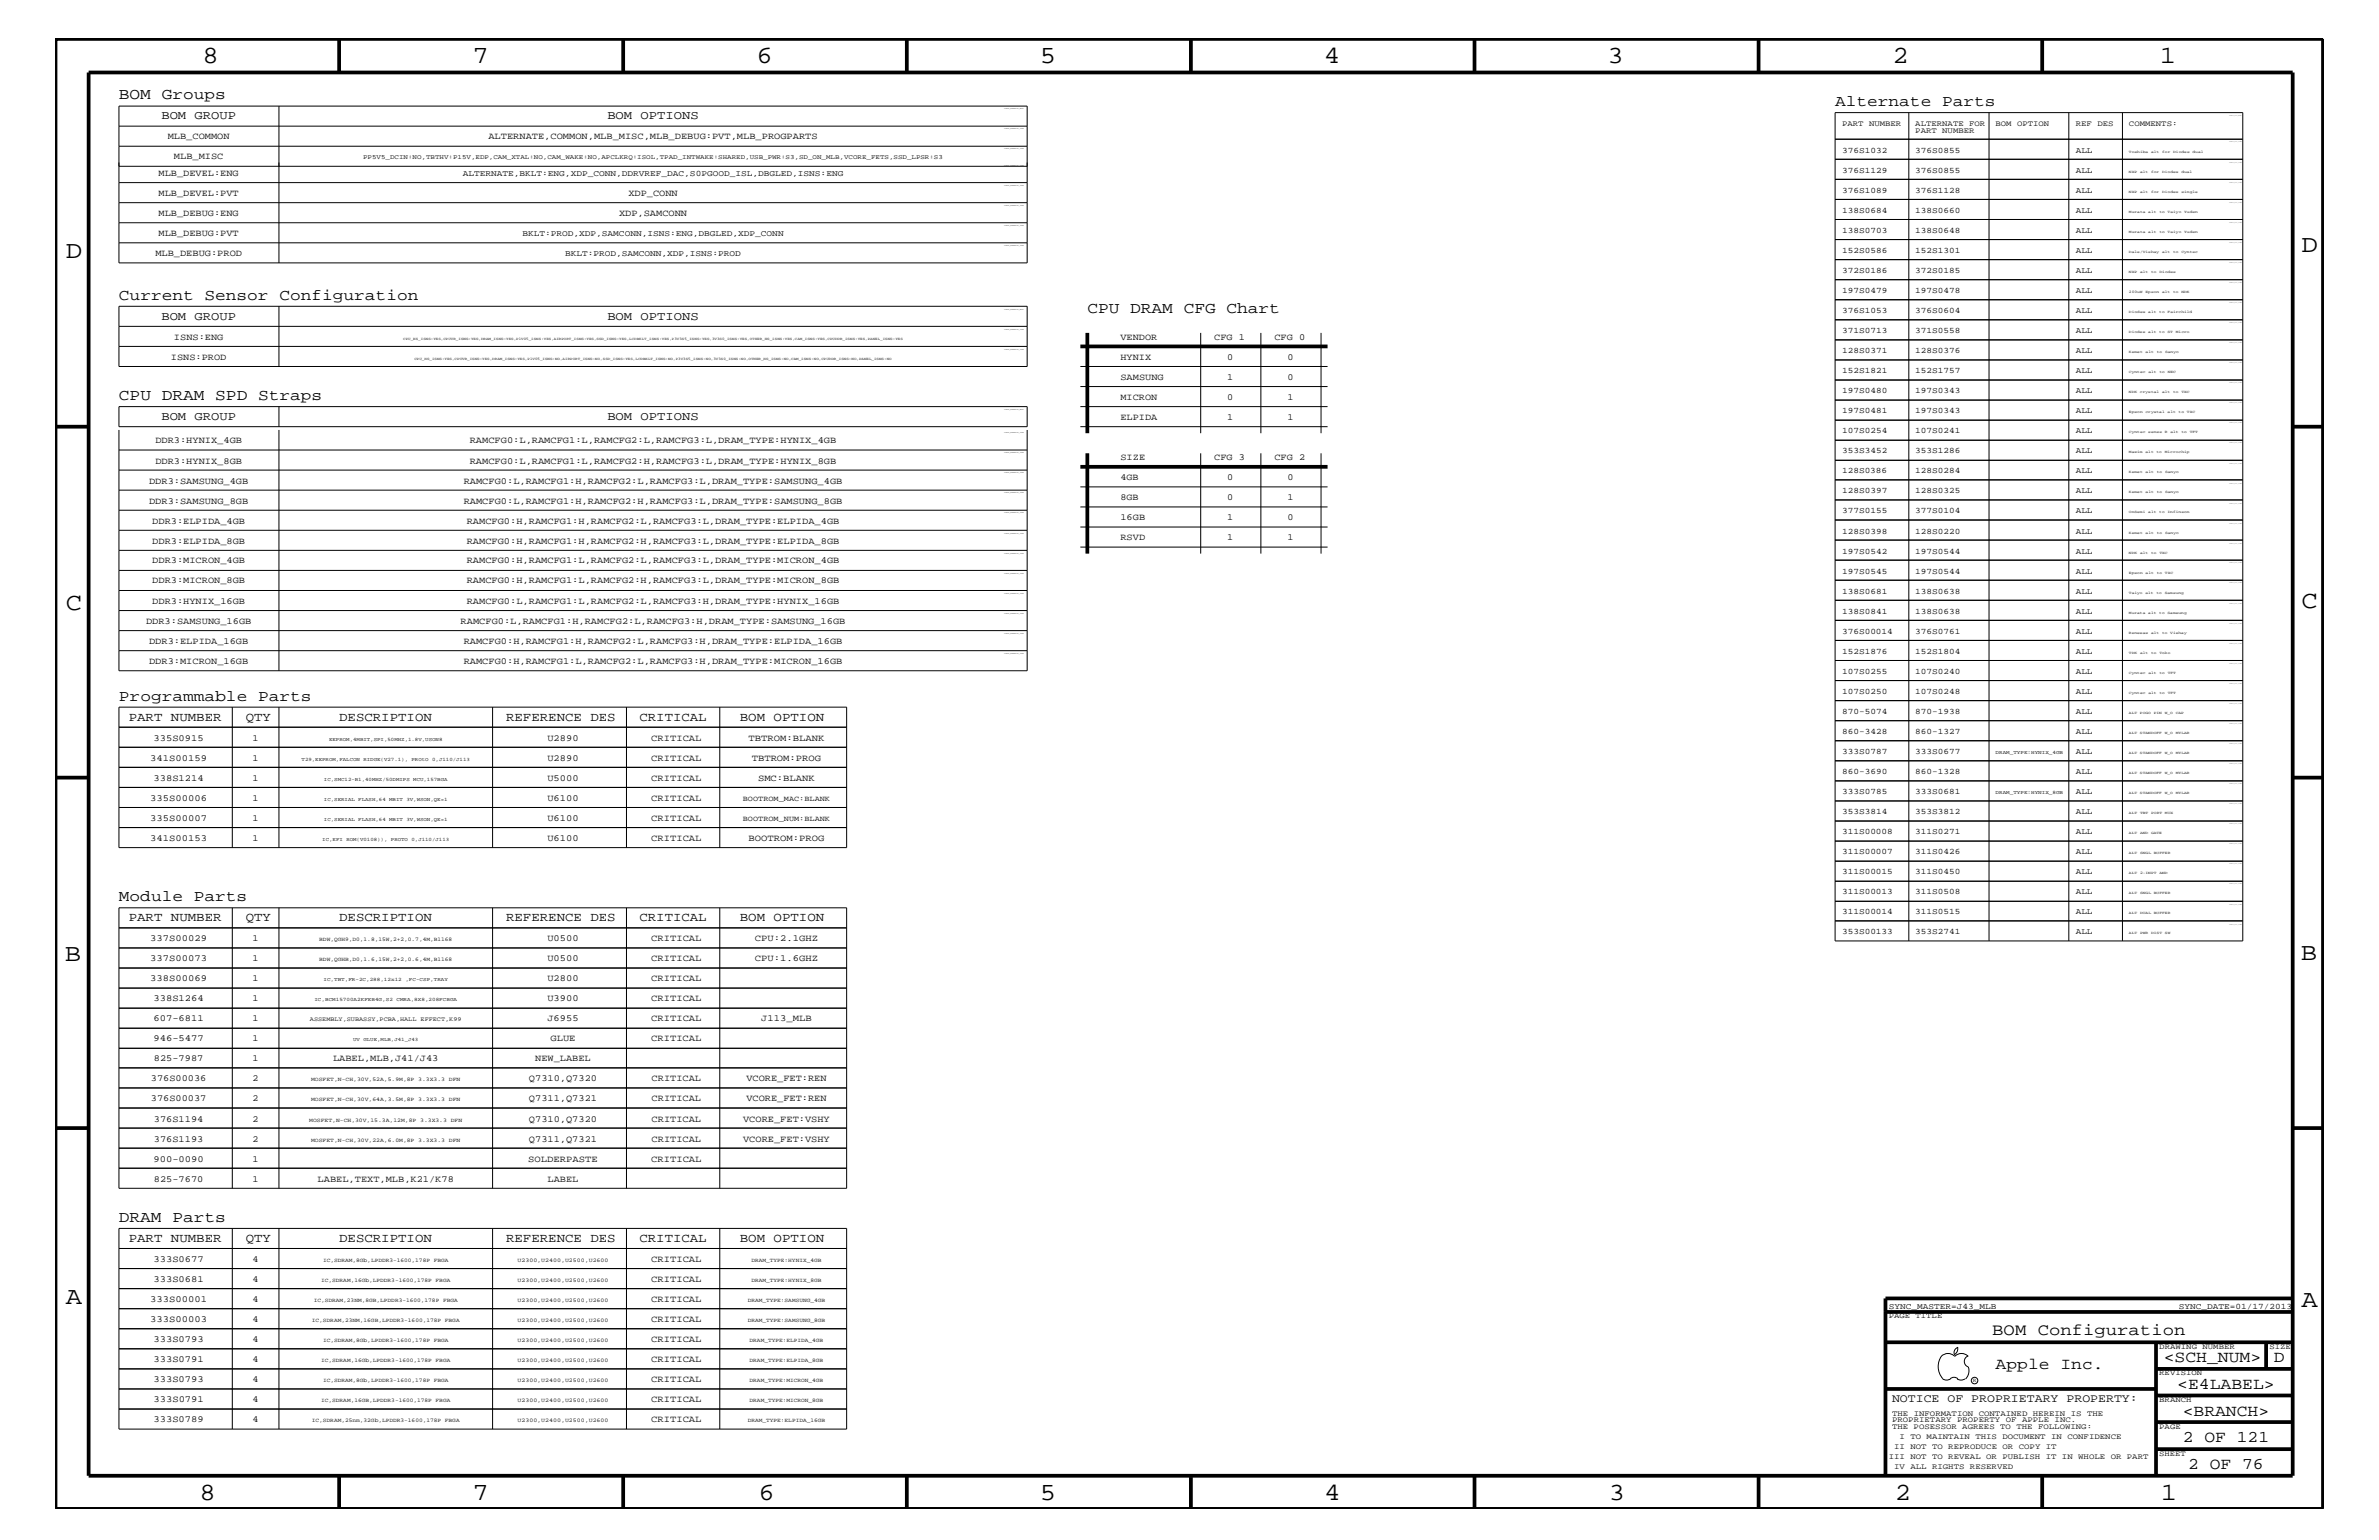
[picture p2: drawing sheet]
<svg xmlns="http://www.w3.org/2000/svg" width="432mm" height="279mm" viewBox="0 0 432 279" stroke-linecap="round" stroke-linejoin="round" font-family="sans-serif">
<defs><g id="words">
<g font-size="4.5">
<text x="36.7" y="11.5">8</text>
<text x="85.8" y="11.5">7</text>
<text x="137.3" y="11.5">6</text>
<text x="188.7" y="11.5">5</text>
<text x="240.3" y="11.5">4</text>
<text x="291.8" y="11.5">3</text>
<text x="343.5" y="11.5">2</text>
<text x="392" y="11.5">1</text>
<text x="11.9" y="46.8">D</text>
<text x="417.7" y="45.7">D</text>
<text x="11.9" y="110.6">C</text>
<text x="417.8" y="110.3">C</text>
<text x="11.8" y="174.3">B</text>
<text x="417.6" y="174.2">B</text>
<text x="11.9" y="236.7">A</text>
<text x="417.8" y="237.1">A</text>
<text x="36.2" y="272.1">8</text>
<text x="85.8" y="272.1">7</text>
<text x="137.7" y="272.1">6</text>
<text x="188.7" y="272.1">5</text>
<text x="240.4" y="272.1">4</text>
<text x="292" y="272.1">3</text>
<text x="343.9" y="272.1">2</text>
<text x="392.2" y="272.1">1</text>
</g>
<g font-size="3">
<text x="361.6" y="242.3">BOM Configuration</text>
<text x="362.2" y="248.4">Apple Inc.</text>
<text x="392.7" y="247.1">&lt;SCH_NUM&gt;</text>
<text x="395.2" y="252">&lt;E4LABEL&gt;</text>
<text x="412.7" y="247.1">D</text>
<text x="396.2" y="256.8">&lt;BRANCH&gt;</text>
<text x="396.2" y="261.6">2 OF 121</text>
<text x="397.2" y="266.6">2 OF 76</text>
</g>
<g font-size="2.9">
<text x="21.6" y="18">BOM Groups</text>
<text x="333.1" y="19.2">Alternate Parts</text>
<text x="21.6" y="54.4">Current Sensor Configuration</text>
<text x="197.4" y="56.8">CPU DRAM CFG Chart</text>
<text x="21.6" y="72.6">CPU DRAM SPD Straps</text>
<text x="21.6" y="127.1">Programmable Parts</text>
<text x="21.6" y="163.5">Module Parts</text>
<text x="21.6" y="221.7">DRAM Parts</text>
</g>
<g font-size="2.3">
<text x="23.4" y="130.8">PART NUMBER</text>
<text x="44.6" y="130.8">QTY</text>
<text x="61.6" y="130.8">DESCRIPTION</text>
<text x="91.9" y="130.8">REFERENCE DES</text>
<text x="116.1" y="130.8">CRITICAL</text>
<text x="134.3" y="130.8">BOM OPTION</text>
<text x="23.4" y="167.1">PART NUMBER</text>
<text x="44.6" y="167.1">QTY</text>
<text x="61.6" y="167.1">DESCRIPTION</text>
<text x="91.9" y="167.1">REFERENCE DES</text>
<text x="116.1" y="167.1">CRITICAL</text>
<text x="134.3" y="167.1">BOM OPTION</text>
<text x="23.4" y="225.3">PART NUMBER</text>
<text x="44.6" y="225.3">QTY</text>
<text x="61.6" y="225.3">DESCRIPTION</text>
<text x="91.9" y="225.3">REFERENCE DES</text>
<text x="116.1" y="225.3">CRITICAL</text>
<text x="134.3" y="225.3">BOM OPTION</text>
</g>
<g font-size="2.2">
<text x="29.3" y="21.6">BOM GROUP</text>
<text x="110.2" y="21.6">BOM OPTIONS</text>
<text x="29.3" y="58">BOM GROUP</text>
<text x="110.2" y="58">BOM OPTIONS</text>
<text x="29.3" y="76.2">BOM GROUP</text>
<text x="110.2" y="76.2">BOM OPTIONS</text>
</g>
<text font-size="2.1" x="343.4" y="254.4">NOTICE OF PROPRIETARY PROPERTY:</text>
<g font-size="1.7">
<text x="30.4" y="25.3">MLB_COMMON</text>
<text x="31.6" y="28.9">MLB_MISC</text>
<text x="88.6" y="25.3">ALTERNATE,COMMON,MLB_MISC,MLB_DEBUG:PVT,MLB_PROGPARTS</text>
<text x="28.8" y="35.6">MLB_DEVEL:PVT</text>
<text x="28.8" y="31.9">MLB_DEVEL:ENG</text>
<text x="114" y="35.6">XDP_CONN</text>
<text x="28.8" y="39.2">MLB_DEBUG:ENG</text>
<text x="112.4" y="39.2">XDP,SAMCONN</text>
<text x="28.2" y="46.5">MLB_DEBUG:PROD</text>
<text x="28.8" y="42.9">MLB_DEBUG:PVT</text>
<text x="31" y="65.3">ISNS:PROD</text>
<text x="31.6" y="61.7">ISNS:ENG</text>
<text x="203.4" y="61.7">VENDOR</text>
<text x="203.4" y="65.3">HYNIX</text>
<text x="220.4" y="61.7">CFG 1</text>
<text x="222.8" y="65.3">0</text>
<text x="231.3" y="61.7">CFG 0</text>
<text x="233.7" y="65.3">0</text>
<text x="203.4" y="68.9">SAMSUNG</text>
<text x="222.8" y="68.9">1</text>
<text x="233.7" y="68.9">0</text>
<text x="203.4" y="72.6">MICRON</text>
<text x="203.4" y="76.2">ELPIDA</text>
<text x="222.8" y="76.2">1</text>
<text x="222.8" y="72.6">0</text>
<text x="233.7" y="76.2">1</text>
<text x="233.7" y="72.6">1</text>
<text x="28.2" y="80.5">DDR3:HYNIX_4GB</text>
<text x="85.3" y="80.5">RAMCFG0:L,RAMCFG1:L,RAMCFG2:L,RAMCFG3:L,DRAM_TYPE:HYNIX_4GB</text>
<text x="203.4" y="83.5">SIZE</text>
<text x="220.4" y="83.5">CFG 3</text>
<text x="231.3" y="83.5">CFG 2</text>
<text x="27.1" y="87.7">DDR3:SAMSUNG_4GB</text>
<text x="28.2" y="84.1">DDR3:HYNIX_8GB</text>
<text x="84.2" y="87.7">RAMCFG0:L,RAMCFG1:H,RAMCFG2:L,RAMCFG3:L,DRAM_TYPE:SAMSUNG_4GB</text>
<text x="85.3" y="84.1">RAMCFG0:L,RAMCFG1:L,RAMCFG2:H,RAMCFG3:L,DRAM_TYPE:HYNIX_8GB</text>
<text x="203.4" y="87.1">4GB</text>
<text x="222.8" y="87.1">0</text>
<text x="233.7" y="87.1">0</text>
<text x="27.1" y="91.4">DDR3:SAMSUNG_8GB</text>
<text x="27.6" y="95">DDR3:ELPIDA_4GB</text>
<text x="84.2" y="91.4">RAMCFG0:L,RAMCFG1:H,RAMCFG2:H,RAMCFG3:L,DRAM_TYPE:SAMSUNG_8GB</text>
<text x="84.7" y="95">RAMCFG0:H,RAMCFG1:H,RAMCFG2:L,RAMCFG3:L,DRAM_TYPE:ELPIDA_4GB</text>
<text x="203.4" y="90.7">8GB</text>
<text x="203.4" y="94.3">16GB</text>
<text x="222.8" y="94.3">1</text>
<text x="222.8" y="90.7">0</text>
<text x="233.7" y="94.3">0</text>
<text x="233.7" y="90.7">1</text>
<text x="27.6" y="98.7">DDR3:ELPIDA_8GB</text>
<text x="84.7" y="98.7">RAMCFG0:H,RAMCFG1:H,RAMCFG2:H,RAMCFG3:L,DRAM_TYPE:ELPIDA_8GB</text>
<text x="203.4" y="98">RSVD</text>
<text x="222.8" y="98">1</text>
<text x="233.7" y="98">1</text>
<text x="27.6" y="105.9">DDR3:MICRON_8GB</text>
<text x="27.6" y="102.2">DDR3:MICRON_4GB</text>
<text x="84.7" y="105.9">RAMCFG0:H,RAMCFG1:L,RAMCFG2:H,RAMCFG3:L,DRAM_TYPE:MICRON_8GB</text>
<text x="84.7" y="102.2">RAMCFG0:H,RAMCFG1:L,RAMCFG2:L,RAMCFG3:L,DRAM_TYPE:MICRON_4GB</text>
<text x="26.5" y="113.1">DDR3:SAMSUNG_16GB</text>
<text x="27.6" y="109.5">DDR3:HYNIX_16GB</text>
<text x="83.6" y="113.1">RAMCFG0:L,RAMCFG1:H,RAMCFG2:L,RAMCFG3:H,DRAM_TYPE:SAMSUNG_16GB</text>
<text x="84.7" y="109.5">RAMCFG0:L,RAMCFG1:L,RAMCFG2:L,RAMCFG3:H,DRAM_TYPE:HYNIX_16GB</text>
<text x="27.1" y="116.8">DDR3:ELPIDA_16GB</text>
<text x="84.2" y="116.8">RAMCFG0:H,RAMCFG1:H,RAMCFG2:L,RAMCFG3:H,DRAM_TYPE:ELPIDA_16GB</text>
<text x="27.1" y="120.4">DDR3:MICRON_16GB</text>
<text x="84.2" y="120.4">RAMCFG0:H,RAMCFG1:L,RAMCFG2:L,RAMCFG3:H,DRAM_TYPE:MICRON_16GB</text>
<text x="27.9" y="134.4">335S0915</text>
<text x="45.8" y="134.4">1</text>
<text x="99.4" y="134.4">U2890</text>
<text x="118.2" y="134.4">CRITICAL</text>
<text x="135.8" y="134.4">TBTROM:BLANK</text>
<text x="27.3" y="138">341S00159</text>
<text x="27.9" y="141.7">338S1214</text>
<text x="45.8" y="138">1</text>
<text x="45.8" y="141.7">1</text>
<text x="99.4" y="138">U2890</text>
<text x="99.4" y="141.7">U5000</text>
<text x="118.2" y="138">CRITICAL</text>
<text x="118.2" y="141.7">CRITICAL</text>
<text x="136.4" y="138">TBTROM:PROG</text>
<text x="137.6" y="141.7">SMC:BLANK</text>
<text x="27.3" y="149">335S00007</text>
<text x="27.3" y="145.3">335S00006</text>
<text x="45.8" y="149">1</text>
<text x="45.8" y="145.3">1</text>
<text x="99.4" y="149">U6100</text>
<text x="99.4" y="145.3">U6100</text>
<text x="118.2" y="149">CRITICAL</text>
<text x="118.2" y="145.3">CRITICAL</text>
<text x="27.3" y="152.6">341S00153</text>
<text x="45.8" y="152.6">1</text>
<text x="99.4" y="152.6">U6100</text>
<text x="118.2" y="152.6">CRITICAL</text>
<text x="135.8" y="152.6">BOOTROM:PROG</text>
<text x="27.3" y="170.7">337S00029</text>
<text x="45.8" y="170.7">1</text>
<text x="99.4" y="170.7">U0500</text>
<text x="118.2" y="170.7">CRITICAL</text>
<text x="137" y="170.7">CPU:2.1GHZ</text>
<text x="27.3" y="174.4">337S00073</text>
<text x="27.3" y="178">338S00069</text>
<text x="45.8" y="174.4">1</text>
<text x="45.8" y="178">1</text>
<text x="99.4" y="174.4">U0500</text>
<text x="99.4" y="178">U2800</text>
<text x="118.2" y="174.4">CRITICAL</text>
<text x="118.2" y="178">CRITICAL</text>
<text x="137" y="174.4">CPU:1.6GHZ</text>
<text x="27.9" y="181.6">338S1264</text>
<text x="27.9" y="185.3">607-6811</text>
<text x="45.8" y="181.6">1</text>
<text x="45.8" y="185.3">1</text>
<text x="99.4" y="181.6">U3900</text>
<text x="99.4" y="185.3">J6955</text>
<text x="118.2" y="181.6">CRITICAL</text>
<text x="118.2" y="185.3">CRITICAL</text>
<text x="138.2" y="185.3">J113_MLB</text>
<text x="27.9" y="188.9">946-5477</text>
<text x="45.8" y="188.9">1</text>
<text x="99.9" y="188.9">GLUE</text>
<text x="118.2" y="188.9">CRITICAL</text>
<text x="27.4" y="196.2">376S00036</text>
<text x="27.9" y="192.6">825-7987</text>
<text x="45.8" y="192.6">1</text>
<text x="45.8" y="196.2">2</text>
<text x="60.5" y="192.6">LABEL,MLB,J41/J43</text>
<text x="96" y="196.2">Q7310,Q7320</text>
<text x="97.2" y="192.6">NEW_LABEL</text>
<text x="118.3" y="196.2">CRITICAL</text>
<text x="135.5" y="196.2">VCORE_FET:REN</text>
<text x="27.4" y="199.8">376S00037</text>
<text x="27.9" y="203.5">376S1194</text>
<text x="45.8" y="203.5">2</text>
<text x="45.8" y="199.8">2</text>
<text x="96" y="203.5">Q7310,Q7320</text>
<text x="96" y="199.8">Q7311,Q7321</text>
<text x="118.3" y="203.5">CRITICAL</text>
<text x="118.3" y="199.8">CRITICAL</text>
<text x="134.9" y="203.5">VCORE_FET:VSHY</text>
<text x="135.5" y="199.8">VCORE_FET:REN</text>
<text x="27.9" y="207.1">376S1193</text>
<text x="45.8" y="207.1">2</text>
<text x="96" y="207.1">Q7311,Q7321</text>
<text x="118.3" y="207.1">CRITICAL</text>
<text x="134.9" y="207.1">VCORE_FET:VSHY</text>
<text x="27.9" y="210.8">900-0090</text>
<text x="27.9" y="214.4">825-7670</text>
<text x="45.8" y="214.4">1</text>
<text x="45.8" y="210.8">1</text>
<text x="57.7" y="214.4">LABEL,TEXT,MLB,K21/K78</text>
<text x="95.9" y="210.8">SOLDERPASTE</text>
<text x="99.4" y="214.4">LABEL</text>
<text x="118.2" y="210.8">CRITICAL</text>
<text x="27.9" y="229">333S0677</text>
<text x="27.9" y="232.6">333S0681</text>
<text x="45.8" y="229">4</text>
<text x="45.8" y="232.6">4</text>
<text x="118.2" y="229">CRITICAL</text>
<text x="118.2" y="232.6">CRITICAL</text>
<text x="27.3" y="239.9">333S00003</text>
<text x="27.3" y="236.2">333S00001</text>
<text x="45.8" y="239.9">4</text>
<text x="45.8" y="236.2">4</text>
<text x="118.2" y="239.9">CRITICAL</text>
<text x="118.2" y="236.2">CRITICAL</text>
<text x="27.9" y="243.5">333S0793</text>
<text x="45.8" y="243.5">4</text>
<text x="118.2" y="243.5">CRITICAL</text>
<text x="27.9" y="250.7">333S0793</text>
<text x="27.9" y="247.1">333S0791</text>
<text x="45.8" y="250.7">4</text>
<text x="45.8" y="247.1">4</text>
<text x="118.2" y="250.7">CRITICAL</text>
<text x="118.2" y="247.1">CRITICAL</text>
<text x="27.9" y="254.4">333S0791</text>
<text x="45.8" y="254.4">4</text>
<text x="118.2" y="254.4">CRITICAL</text>
<text x="27.9" y="258">333S0789</text>
<text x="45.8" y="258">4</text>
<text x="118.2" y="258">CRITICAL</text>
</g>
<g font-size="1.5">
<text x="334.3" y="27.7">376S1032</text>
<text x="347.6" y="27.7">376S0855</text>
<text x="376.8" y="27.7">ALL</text>
<text x="84" y="31.9">ALTERNATE,BKLT:ENG,XDP_CONN,DDRVREF_DAC,S0PGOOD_ISL,DBGLED,ISNS:ENG</text>
<text x="334.3" y="35">376S1089</text>
<text x="334.3" y="31.4">376S1129</text>
<text x="347.6" y="31.4">376S0855</text>
<text x="347.6" y="35">376S1128</text>
<text x="376.8" y="35">ALL</text>
<text x="376.8" y="31.4">ALL</text>
<text x="334.3" y="38.6">138S0684</text>
<text x="347.6" y="38.6">138S0660</text>
<text x="376.8" y="38.6">ALL</text>
<text x="94.8" y="42.9">BKLT:PROD,XDP,SAMCONN,ISNS:ENG,DBGLED,XDP_CONN</text>
<text x="102.6" y="46.5">BKLT:PROD,SAMCONN,XDP,ISNS:PROD</text>
<text x="334.3" y="42.3">138S0703</text>
<text x="334.3" y="45.9">152S0586</text>
<text x="347.6" y="42.3">138S0648</text>
<text x="347.6" y="45.9">152S1301</text>
<text x="376.8" y="42.3">ALL</text>
<text x="376.8" y="45.9">ALL</text>
<text x="334.3" y="49.6">372S0186</text>
<text x="334.3" y="53.2">197S0479</text>
<text x="347.6" y="49.6">372S0185</text>
<text x="347.6" y="53.2">197S0478</text>
<text x="376.8" y="49.6">ALL</text>
<text x="376.8" y="53.2">ALL</text>
<text x="334.3" y="56.8">376S1053</text>
<text x="347.6" y="56.8">376S0604</text>
<text x="376.8" y="56.8">ALL</text>
<text x="334.3" y="60.4">371S0713</text>
<text x="334.3" y="64">128S0371</text>
<text x="347.6" y="60.4">371S0558</text>
<text x="347.6" y="64">128S0376</text>
<text x="376.8" y="60.4">ALL</text>
<text x="376.8" y="64">ALL</text>
<text x="334.3" y="67.7">152S1821</text>
<text x="334.3" y="71.3">197S0480</text>
<text x="347.6" y="71.3">197S0343</text>
<text x="347.6" y="67.7">152S1757</text>
<text x="376.8" y="67.7">ALL</text>
<text x="376.8" y="71.3">ALL</text>
<text x="334.3" y="75">197S0481</text>
<text x="347.6" y="75">197S0343</text>
<text x="376.8" y="75">ALL</text>
<text x="334.3" y="82.2">353S3452</text>
<text x="334.3" y="78.6">107S0254</text>
<text x="347.6" y="78.6">107S0241</text>
<text x="347.6" y="82.2">353S1286</text>
<text x="376.8" y="82.2">ALL</text>
<text x="376.8" y="78.6">ALL</text>
<text x="334.3" y="85.9">128S0386</text>
<text x="334.3" y="89.5">128S0397</text>
<text x="347.6" y="89.5">128S0325</text>
<text x="347.6" y="85.9">128S0284</text>
<text x="376.8" y="89.5">ALL</text>
<text x="376.8" y="85.9">ALL</text>
<text x="334.3" y="93.2">377S0155</text>
<text x="347.6" y="93.2">377S0104</text>
<text x="376.8" y="93.2">ALL</text>
<text x="334.3" y="100.4">197S0542</text>
<text x="334.3" y="96.8">128S0398</text>
<text x="347.6" y="100.4">197S0544</text>
<text x="347.6" y="96.8">128S0220</text>
<text x="376.8" y="100.4">ALL</text>
<text x="376.8" y="96.8">ALL</text>
<text x="334.3" y="107.7">138S0681</text>
<text x="334.3" y="104.1">197S0545</text>
<text x="347.6" y="107.7">138S0638</text>
<text x="347.6" y="104.1">197S0544</text>
<text x="376.8" y="107.7">ALL</text>
<text x="376.8" y="104.1">ALL</text>
<text x="334.3" y="111.4">138S0841</text>
<text x="347.6" y="111.4">138S0638</text>
<text x="376.8" y="111.4">ALL</text>
<text x="334.3" y="115">376S00014</text>
<text x="334.3" y="118.6">152S1876</text>
<text x="347.6" y="118.6">152S1804</text>
<text x="347.6" y="115">376S0761</text>
<text x="376.8" y="118.6">ALL</text>
<text x="376.8" y="115">ALL</text>
<text x="334.3" y="122.3">107S0255</text>
<text x="334.3" y="125.9">107S0250</text>
<text x="347.6" y="122.3">107S0240</text>
<text x="347.6" y="125.9">107S0248</text>
<text x="376.8" y="125.9">ALL</text>
<text x="376.8" y="122.3">ALL</text>
<text x="334.3" y="129.6">870-5074</text>
<text x="347.6" y="129.6">870-1938</text>
<text x="376.8" y="129.6">ALL</text>
<text x="334.3" y="136.8">333S0787</text>
<text x="334.3" y="133.2">860-3428</text>
<text x="347.6" y="136.8">333S0677</text>
<text x="347.6" y="133.2">860-1327</text>
<text x="376.8" y="136.8">ALL</text>
<text x="376.8" y="133.2">ALL</text>
<text x="334.3" y="140.4">860-3690</text>
<text x="347.6" y="140.4">860-1328</text>
<text x="376.8" y="140.4">ALL</text>
<text x="334.3" y="144">333S0785</text>
<text x="334.3" y="147.7">353S3814</text>
<text x="347.6" y="144">333S0681</text>
<text x="347.6" y="147.7">353S3812</text>
<text x="376.8" y="147.7">ALL</text>
<text x="376.8" y="144">ALL</text>
<text x="334.3" y="151.3">311S00008</text>
<text x="334.3" y="155">311S00007</text>
<text x="347.6" y="151.3">311S0271</text>
<text x="347.6" y="155">311S0426</text>
<text x="376.8" y="151.3">ALL</text>
<text x="376.8" y="155">ALL</text>
<text x="334.3" y="158.6">311S00015</text>
<text x="347.6" y="158.6">311S0450</text>
<text x="376.8" y="158.6">ALL</text>
<text x="334.3" y="162.2">311S00013</text>
<text x="334.3" y="165.9">311S00014</text>
<text x="347.6" y="162.2">311S0508</text>
<text x="347.6" y="165.9">311S0515</text>
<text x="376.8" y="162.2">ALL</text>
<text x="376.8" y="165.9">ALL</text>
<text x="334.3" y="169.5">353S00133</text>
<text x="347.6" y="169.5">353S2741</text>
<text x="376.8" y="169.5">ALL</text>
<text x="342.8" y="237.4">SYNC_MASTER=J43_MLB</text>
<text x="395.5" y="237.4">SYNC_DATE=01/17/2013</text>
</g>
<g font-size="1.4">
<text x="334.3" y="22.9">PART NUMBER</text>
<text x="347.6" y="22.9">ALTERNATE FOR</text>
<text x="362.2" y="22.9">BOM OPTION</text>
<text x="376.8" y="22.9">REF DES</text>
<text x="386.4" y="22.9">COMMENTS:</text>
<text x="347.6" y="24.1">PART NUMBER</text>
<text x="134.8" y="149">BOOTROM_NUM:BLANK</text>
<text x="134.8" y="145.3">BOOTROM_MAC:BLANK</text>
<text x="342.8" y="239.2">PAGE TITLE</text>
<text x="391.9" y="244.7">DRAWING NUMBER</text>
<text x="411.9" y="244.7">SIZE</text>
<text x="391.9" y="249.5">REVISION</text>
<text x="343.4" y="256.8">THE INFORMATION CONTAINED HEREIN IS THE</text>
<text x="391.9" y="254.4">BRANCH</text>
<text x="343.4" y="259.3">THE POSESSOR AGREES TO THE FOLLOWING:</text>
<text x="343.4" y="258">PROPRIETARY PROPERTY OF APPLE INC.</text>
<text x="343.8" y="262.9">II NOT TO REPRODUCE OR COPY IT</text>
<text x="344.8" y="261.1">I TO MAINTAIN THIS DOCUMENT IN CONFIDENCE</text>
<text x="391.9" y="259.3">PAGE</text>
<text x="342.8" y="264.7">III NOT TO REVEAL OR PUBLISH IT IN WHOLE OR PART</text>
<text x="343.8" y="266.6">IV ALL RIGHTS RESERVED</text>
<text x="391.9" y="264.1">SHEET</text>
</g>
<text font-size="1.2" x="65.9" y="28.9">PP5V5_DCIN:NO,TBTHV:P15V,EDP,CAM_XTAL:NO,CAM_WAKE:NO,APCLKRQ:ISOL,TPAD_INTWAKE:SHARED,USB_PWR:S3,SD_ON_MLB,VCORE_FETS,SSD_LPSR:S3</text>
<text font-size="1.1" x="56.3" y="185.3">ASSEMBLY,SUBASSY,PCBA,HALL EFFECT,K99</text>
<g font-size="1">
<text x="58" y="170.7">BDW,QGH9,D0,1.8,15W,2+2,0.7,4M,B1168</text>
<text x="58" y="174.4">BDW,QGHB,D0,1.6,15W,2+2,0.6,4M,B1168</text>
<text x="56.5" y="196.2">MOSFET,N-CH,30V,52A,5.9M,8P 3.3X3.3 DFN</text>
<text x="56.1" y="203.5">MOSFET,N-CH,30V,15.3A,12M,8P 3.3X3.3 DFN</text>
<text x="56.5" y="199.8">MOSFET,N-CH,30V,64A,3.5M,8P 3.3X3.3 DFN</text>
<text x="56.5" y="207.1">MOSFET,N-CH,30V,22A,6.0M,8P 3.3X3.3 DFN</text>
<text x="58.3" y="232.6">IC,SDRAM,16Gb,LPDDR3-1600,178P FBGA</text>
<text x="58.6" y="229">IC,SDRAM,8Gb,LPDDR3-1600,178P FBGA</text>
<text x="93.9" y="229">U2300,U2400,U2500,U2600</text>
<text x="93.9" y="232.6">U2300,U2400,U2500,U2600</text>
<text x="136.4" y="229">DRAM_TYPE:HYNIX_4GB</text>
<text x="136.4" y="232.6">DRAM_TYPE:HYNIX_8GB</text>
<text x="56.6" y="239.9">IC,SDRAM,23NM,16GB,LPDDR3-1600,178P FBGA</text>
<text x="56.9" y="236.2">IC,SDRAM,23NM,8GB,LPDDR3-1600,178P FBGA</text>
<text x="93.9" y="239.9">U2300,U2400,U2500,U2600</text>
<text x="93.9" y="236.2">U2300,U2400,U2500,U2600</text>
<text x="135.7" y="239.9">DRAM_TYPE:SAMSUNG_8GB</text>
<text x="135.7" y="236.2">DRAM_TYPE:SAMSUNG_4GB</text>
<text x="58.6" y="243.5">IC,SDRAM,8Gb,LPDDR3-1600,178P FBGA</text>
<text x="93.9" y="243.5">U2300,U2400,U2500,U2600</text>
<text x="136.1" y="243.5">DRAM_TYPE:ELPIDA_4GB</text>
<text x="58.3" y="247.1">IC,SDRAM,16Gb,LPDDR3-1600,178P FBGA</text>
<text x="58.6" y="250.7">IC,SDRAM,8Gb,LPDDR3-1600,178P FBGA</text>
<text x="93.9" y="250.7">U2300,U2400,U2500,U2600</text>
<text x="93.9" y="247.1">U2300,U2400,U2500,U2600</text>
<text x="136.1" y="250.7">DRAM_TYPE:MICRON_4GB</text>
<text x="136.1" y="247.1">DRAM_TYPE:ELPIDA_8GB</text>
<text x="358.1" y="250.7">R</text>
<text x="58.3" y="254.4">IC,SDRAM,16GB,LPDDR3-1600,178P FBGA</text>
<text x="93.9" y="254.4">U2300,U2400,U2500,U2600</text>
<text x="136.1" y="254.4">DRAM_TYPE:MICRON_8GB</text>
<text x="56.6" y="258">IC,SDRAM,25nm,32Gb,LPDDR3-1600,178P FBGA</text>
<text x="93.9" y="258">U2300,U2400,U2500,U2600</text>
<text x="135.7" y="258">DRAM_TYPE:ELPIDA_16GB</text>
</g>
<g font-size=".9">
<text x="59.7" y="134.4">EEPROM,4MBIT,SPI,50MHZ,1.8V,USON8</text>
<text x="362.2" y="136.8">DRAM_TYPE:HYNIX_4GB</text>
<text x="54.7" y="138">T29,EEPROM,FALCON RIDGE(V27.1), PROtO 0,J110/J113</text>
<text x="58.8" y="141.7">IC,SMC12-B1,40MHZ/50DMIPS MCU,157BGA</text>
<text x="58.8" y="149">IC,SERIAL FLASH,64 MBIT 3V,WSON,QE=1</text>
<text x="58.8" y="145.3">IC,SERIAL FLASH,64 MBIT 3V,WSON,QE=1</text>
<text x="362.2" y="144">DRAM_TYPE:HYNIX_8GB</text>
<text x="58.5" y="152.6">IC,EFI ROM(V0108)), PROTO 0,J110/J113</text>
<text x="58.7" y="178">IC,TBT,FR-2C,288,12x12 ,FC-CSP,TRAY</text>
<text x="57.1" y="181.6">IC,BCM15700A2KFEB4G,S2 CMRA,8X8,208FCBGA</text>
<text x="64.1" y="188.9">UV GLUE,MLB,J41_J43</text>
</g>
<g font-size=".7">
<text x="386.4" y="27.7">Toshiba</text>
<text x="390.4" y="27.7">alt</text>
<text x="392.4" y="27.7">for</text>
<text x="394.4" y="27.7">Diodes</text>
<text x="398" y="27.7">dual</text>
<text x="386.4" y="31.4">NXP</text>
<text x="386.4" y="35">NXP</text>
<text x="388.4" y="31.4">alt</text>
<text x="388.4" y="35">alt</text>
<text x="390.4" y="31.4">for</text>
<text x="390.4" y="35">for</text>
<text x="392.4" y="31.4">Diodes</text>
<text x="392.4" y="35">Diodes</text>
<text x="395.9" y="31.4">dual</text>
<text x="395.9" y="35">single</text>
<text x="386.4" y="38.6">Murata</text>
<text x="389.9" y="38.6">alt</text>
<text x="391.9" y="38.6">to</text>
<text x="393.4" y="38.6">Taiyo</text>
<text x="396.4" y="38.6">Yuden</text>
<text x="386.4" y="42.3">Murata</text>
<text x="386.4" y="45.9">Dale/Vishay</text>
<text x="389.9" y="42.3">alt</text>
<text x="391.9" y="42.3">to</text>
<text x="392.4" y="45.9">alt</text>
<text x="393.4" y="42.3">Taiyo</text>
<text x="394.4" y="45.9">to</text>
<text x="395.9" y="45.9">Cyntec</text>
<text x="396.4" y="42.3">Yuden</text>
<text x="386.4" y="49.6">NXP</text>
<text x="386.4" y="53.2">200uW</text>
<text x="388.4" y="49.6">alt</text>
<text x="389.4" y="53.2">Epson</text>
<text x="390.4" y="49.6">to</text>
<text x="392" y="49.6">Diodes</text>
<text x="392.4" y="53.2">alt</text>
<text x="394.4" y="53.2">to</text>
<text x="395.9" y="53.2">NDK</text>
<text x="386.4" y="56.8">Diodes</text>
<text x="389.9" y="56.8">alt</text>
<text x="391.9" y="56.8">to</text>
<text x="393.4" y="56.8">Fairchild</text>
<text x="73.2" y="61.7">CPU_HS_ISNS:YES,CPUVR_ISNS:YES,DRAM_ISNS:YES,P1V05_ISNS:YES,AIRPORT_ISNS:YES,SSD_ISNS:YES,LCDBKLT_ISNS:YES,P3V3S5_ISNS:YES,3V3S0_ISNS:YES,OTHER_HS_ISNS:YES,CAM_ISNS:YES,CPUDDR_ISNS:YES,PANEL_ISNS:YES</text>
<text x="75.2" y="65.3">CPU_HS_ISNS:YES,CPUVR_ISNS:YES,DRAM_ISNS:YES,P1V05_ISNS:NO,AIRPORT_ISNS:NO,SSD_ISNS:YES,LCDBKLT_ISNS:NO,P3V3S5_ISNS:NO,3V3S0_ISNS:NO,OTHER_HS_ISNS:NO,CAM_ISNS:NO,CPUDDR_ISNS:NO,PANEL_ISNS:NO</text>
<text x="386.4" y="64">Kemet</text>
<text x="386.4" y="60.4">Diodes</text>
<text x="389.4" y="64">alt</text>
<text x="389.9" y="60.4">alt</text>
<text x="391.5" y="64">to</text>
<text x="391.9" y="60.4">to</text>
<text x="393" y="64">Sanyo</text>
<text x="393.4" y="60.4">ST</text>
<text x="394.9" y="60.4">Micro</text>
<text x="386.4" y="67.7">Cyntec</text>
<text x="386.4" y="71.3">NDK</text>
<text x="388.4" y="71.3">crystal</text>
<text x="389.9" y="67.7">alt</text>
<text x="392" y="67.7">to</text>
<text x="392.4" y="71.3">alt</text>
<text x="393.5" y="67.7">NEC</text>
<text x="394.4" y="71.3">to</text>
<text x="395.9" y="71.3">TXC</text>
<text x="386.4" y="75">Epson</text>
<text x="389.4" y="75">crystal</text>
<text x="393.4" y="75">alt</text>
<text x="395.4" y="75">to</text>
<text x="396.9" y="75">TXC</text>
<text x="386.4" y="78.6">Cyntec</text>
<text x="386.4" y="82.2">Maxim</text>
<text x="389.4" y="82.2">alt</text>
<text x="389.9" y="78.6">sense</text>
<text x="391.4" y="82.2">to</text>
<text x="392.9" y="82.2">Microchip</text>
<text x="392.9" y="78.6">R</text>
<text x="393.9" y="78.6">alt</text>
<text x="395.9" y="78.6">to</text>
<text x="397.4" y="78.6">TFT</text>
<text x="386.4" y="89.5">Kemet</text>
<text x="386.4" y="85.9">Kemet</text>
<text x="389.4" y="89.5">alt</text>
<text x="389.4" y="85.9">alt</text>
<text x="391.5" y="89.5">to</text>
<text x="391.5" y="85.9">to</text>
<text x="393" y="89.5">Sanyo</text>
<text x="393" y="85.9">Sanyo</text>
<text x="386.4" y="93.2">OnSemi</text>
<text x="389.9" y="93.2">alt</text>
<text x="391.9" y="93.2">to</text>
<text x="393.4" y="93.2">Infineon</text>
<text x="386.4" y="100.4">NDK</text>
<text x="386.4" y="96.8">Kemet</text>
<text x="388.4" y="100.4">alt</text>
<text x="389.4" y="96.8">alt</text>
<text x="390.4" y="100.4">to</text>
<text x="391.5" y="96.8">to</text>
<text x="391.9" y="100.4">TXC</text>
<text x="393" y="96.8">Sanyo</text>
<text x="386.4" y="107.7">Taiyo</text>
<text x="386.4" y="104.1">Epson</text>
<text x="389.4" y="107.7">alt</text>
<text x="389.4" y="104.1">alt</text>
<text x="391.4" y="107.7">to</text>
<text x="391.4" y="104.1">to</text>
<text x="392.9" y="107.7">Samsung</text>
<text x="393" y="104.1">TXC</text>
<text x="386.4" y="111.4">Murata</text>
<text x="389.9" y="111.4">alt</text>
<text x="391.9" y="111.4">to</text>
<text x="393.4" y="111.4">Samsung</text>
<text x="386.4" y="118.6">TDK</text>
<text x="386.4" y="115">Renesas</text>
<text x="388.4" y="118.6">alt</text>
<text x="390.4" y="115">alt</text>
<text x="390.4" y="118.6">to</text>
<text x="391.9" y="118.6">Toko</text>
<text x="392.4" y="115">to</text>
<text x="393.9" y="115">Vishay</text>
<text x="386.4" y="125.9">Cyntec</text>
<text x="386.4" y="122.3">Cyntec</text>
<text x="389.9" y="125.9">alt</text>
<text x="389.9" y="122.3">alt</text>
<text x="392" y="125.9">to</text>
<text x="392" y="122.3">to</text>
<text x="393.5" y="125.9">TFT</text>
<text x="393.5" y="122.3">TFT</text>
<text x="386.4" y="129.6">ALT</text>
<text x="388.4" y="129.6">POGO</text>
<text x="390.9" y="129.6">PIN</text>
<text x="392.9" y="129.6">W_O</text>
<text x="394.9" y="129.6">CAP</text>
<text x="386.4" y="136.8">ALT</text>
<text x="386.4" y="133.2">ALT</text>
<text x="388.4" y="136.8">STANDOFF</text>
<text x="388.4" y="133.2">STANDOFF</text>
<text x="392.9" y="136.8">W_O</text>
<text x="392.9" y="133.2">W_O</text>
<text x="394.9" y="136.8">MYLAR</text>
<text x="394.9" y="133.2">MYLAR</text>
<text x="386.4" y="140.4">ALT</text>
<text x="388.4" y="140.4">STANDOFF</text>
<text x="392.9" y="140.4">W_O</text>
<text x="394.9" y="140.4">MYLAR</text>
<text x="386.4" y="147.7">ALT</text>
<text x="386.4" y="144">ALT</text>
<text x="388.4" y="144">STANDOFF</text>
<text x="388.4" y="147.7">TBT</text>
<text x="390.4" y="147.7">PORT</text>
<text x="392.9" y="144">W_O</text>
<text x="393" y="147.7">MUX</text>
<text x="394.9" y="144">MYLAR</text>
<text x="386.4" y="151.3">ALT</text>
<text x="386.4" y="155">ALT</text>
<text x="388.4" y="151.3">AND</text>
<text x="388.4" y="155">SNGL</text>
<text x="390.4" y="151.3">GATE</text>
<text x="390.9" y="155">BUFFER</text>
<text x="386.4" y="158.6">ALT</text>
<text x="388.4" y="158.6">2-INPT</text>
<text x="391.9" y="158.6">AND</text>
<text x="386.4" y="162.2">ALT</text>
<text x="386.4" y="165.9">ALT</text>
<text x="388.4" y="162.2">SNGL</text>
<text x="388.4" y="165.9">DUAL</text>
<text x="390.9" y="162.2">BUFFER</text>
<text x="390.9" y="165.9">BUFFER</text>
<text x="386.4" y="169.5">ALT</text>
<text x="388.4" y="169.5">PWR</text>
<text x="390.4" y="169.5">DIST</text>
<text x="392.9" y="169.5">SW</text>
</g>
<g font-size=".3">
<text x="182.3" y="23.5">TABLE_BOMGROUP_ITEM</text>
<text x="182.3" y="19.8">TABLE_BOMGROUP_HEAD</text>
<text x="182.3" y="27.1">TABLE_BOMGROUP_ITEM</text>
<text x="182.3" y="30.2">TABLE_BOMGROUP_ITEM</text>
<text x="182.3" y="33.7">TABLE_BOMGROUP_ITEM</text>
<text x="182.3" y="37.4">TABLE_BOMGROUP_ITEM</text>
<text x="182.3" y="41">TABLE_BOMGROUP_ITEM</text>
<text x="182.3" y="44.6">TABLE_BOMGROUP_ITEM</text>
<text x="182.3" y="56.2">TABLE_BOMGROUP_HEAD</text>
<text x="182.3" y="59.8">TABLE_BOMGROUP_ITEM</text>
<text x="182.3" y="63.4">TABLE_BOMGROUP_ITEM</text>
<text x="182.3" y="74.4">TABLE_BOMGROUP_HEAD</text>
<text x="182.3" y="78.6">TABLE_BOMGROUP_ITEM</text>
<text x="182.3" y="82.2">TABLE_BOMGROUP_ITEM</text>
<text x="182.3" y="85.9">TABLE_BOMGROUP_ITEM</text>
<text x="182.3" y="89.5">TABLE_BOMGROUP_ITEM</text>
<text x="182.3" y="93.2">TABLE_BOMGROUP_ITEM</text>
<text x="182.3" y="96.8">TABLE_BOMGROUP_ITEM</text>
<text x="182.3" y="100.4">TABLE_BOMGROUP_ITEM</text>
<text x="182.3" y="107.7">TABLE_BOMGROUP_ITEM</text>
<text x="182.3" y="104.1">TABLE_BOMGROUP_ITEM</text>
<text x="182.3" y="111.4">TABLE_BOMGROUP_ITEM</text>
<text x="182.3" y="115">TABLE_BOMGROUP_ITEM</text>
<text x="182.3" y="118.6">TABLE_BOMGROUP_ITEM</text>
</g>
</g></defs>
<g fill="none" stroke="#000" stroke-width=".18">
<path d="M21.6 19.2h164.8v28.5h-164.8zM50.6 19.2v28.5M21.6 26.5h164.8M21.6 30.2h164.8M21.6 33.1h164.8M21.6 36.8h164.8M21.6 22.9h164.8M333.1 32.5h74M333.1 28.9h74M333.1 36.2h74M333.1 25.3h74M333.1 39.8h74"/>
<path d="M333.1 20.4h74v150.3h-74zM346.5 20.4v150.3M361 20.4v150.3M375.5 20.4v150.3M385.2 20.4v150.3M21.6 55.6h164.8v10.9h-164.8zM21.6 40.4h164.8M21.6 59.2h164.8M21.6 44.1h164.8M50.6 55.6v10.9M333.1 54.4h74M333.1 50.7h74"/>
<path d="M333.1 47.1h74M333.1 43.5h74M333.1 58h74M21.6 73.8h164.8v3.6h-164.8zM21.6 78v43.7h164.8v-43.7M21.6 62.9h164.8M50.6 73.8v3.6M50.6 78v43.7M196.1 66.5h44.9M196.1 73.8h44.9M196.1 77.4h44.9M196.1 70.1h44.9"/>
<path d="M217.9 60.4v18.2M228.9 60.4v18.2M239.8 60.4v18.2M333.1 76.2h74M333.1 72.6h74M333.1 79.9h74M333.1 68.9h74M333.1 65.3h74M333.1 61.7h74M21.6 81.6h164.8M21.6 85.3h164.8M21.6 88.9h164.8"/>
<path d="M21.6 96.2h164.8M21.6 92.6h164.8M21.6 99.9h164.8M196.1 92h44.9M196.1 88.3h44.9M196.1 95.6h44.9M196.1 99.3h44.9M217.9 82.2v18.2M228.9 82.2v18.2M239.8 82.2v18.2M333.1 83.5h74M333.1 87.1h74"/>
<path d="M333.1 90.7h74M333.1 98h74M333.1 94.3h74M21.6 103.5h164.8M21.6 118.1h164.8M21.6 114.4h164.8M21.6 110.8h164.8M21.6 107.1h164.8M333.1 105.3h74M333.1 101.6h74M333.1 108.9h74M333.1 112.6h74"/>
<path d="M333.1 116.2h74M333.1 119.8h74M21.6 128.3h132.1v25.5h-132.1zM21.6 131.9h132.1M21.6 135.6h132.1M21.6 139.2h132.1M42.2 128.3v25.5M50.6 128.3v25.5M89.4 128.3v25.5M113.7 128.3v25.5M130.6 128.3v25.5M333.1 123.5h74"/>
<path d="M333.1 127.1h74M333.1 130.8h74M333.1 134.4h74M333.1 138h74M21.6 142.9h132.1M21.6 146.5h132.1M21.6 150.1h132.1M333.1 145.3h74M333.1 141.7h74M333.1 149h74M333.1 156.2h74M333.1 152.6h74"/>
<path d="M333.1 159.9h74M21.6 175.6h132.1M21.6 179.3h132.1M21.6 164.7h132.1v50.9h-132.1zM21.6 168.3h132.1M21.6 172h132.1M42.2 164.7v50.9M50.6 164.7v50.9M89.4 164.7v50.9M113.7 164.7v50.9M130.6 164.7v50.9M333.1 167.1h74"/>
<path d="M333.1 163.5h74M21.6 182.9h132.1M21.6 186.5h132.1M21.6 190.2h132.1M21.6 193.7h132.1M21.6 197.4h132.1M21.6 201h132.1M21.6 208.3h132.1M21.6 211.9h132.1M21.6 204.7h132.1M21.6 222.9h132.1v36.4h-132.1zM21.6 230.2h132.1"/>
<path d="M21.6 233.8h132.1M21.6 226.5h132.1M21.6 237.4h132.1M42.2 222.9v36.4M50.6 222.9v36.4M89.4 222.9v36.4M113.7 222.9v36.4M130.6 222.9v36.4M21.6 241.1h132.1M21.6 244.7h132.1M21.6 248.4h132.1M21.6 252h132.1"/>
<path d="M21.6 255.6h132.1M352.3 246.1a1.72 1.72 0 0 1 2.5 0 1.69 1.69 0 0 1 2.4 0M352.4 246a3.2 3.2 0 0 0 .4 4.3l.8 .1 .4-.2M354 250.2l.7-.3 .7 .3M355.2 250.2l.7 .2 .7-.2M355.3 244.4v.3a1.18 1.18 0 0 1-.6 1.1M355.4 244.4a.99 .99 0 0 0-.6 1.4M357.2 246a1.04 1.04 0 0 0-.7 1 1.04 1.04 0 0 0 .7 1M357.3 248l.1 .7a2.11 2.11 0 0 1-.6 1.5"/>
<circle cx="358.4" cy="250.5" r=".59"/>
</g>
<g fill="none" stroke="#000" stroke-width=".68" stroke-linecap="butt">
<path d="M10.1 7.1h411.5v266.7h-411.5zM16.1 13.2h400v254.5h-400zM61.6 7.1v6.1M113.1 7.1v6.1M164.6 7.1v6.1M216.2 7.1v6.1M267.6 7.1v6.1M319.2 7.1v6.1M370.7 7.1v6.1M10.1 77.4h6M196.1 62.9h44.9M197.4 60.4v18.2"/>
<path d="M416.1 77.4h5.5M196.1 84.7h44.9M197.4 82.2v18.2M10.1 141.1h6M416.1 141.1h5.5M10.1 204.7h6M416.1 204.7h5.5M342.2 238h73.9M416.1 235.6h-73.9v32.1M342.2 243.5h73.9M342.2 252h49.1M391.3 258h24.8"/>
<path d="M391.3 253.2h24.8M391.3 248.4h24.8M391.3 243.5v24.2M411.3 243.5v4.9M61.6 267.7v6.1M113.1 267.7v6.1M164.6 267.7v6.1M216.2 268v5.8M267.6 267.7v6.1M319.2 267.7v6.1M370.7 267.7v6.1M391.3 262.9h24.8"/>
</g>
<use href="#words"/>
</svg>
